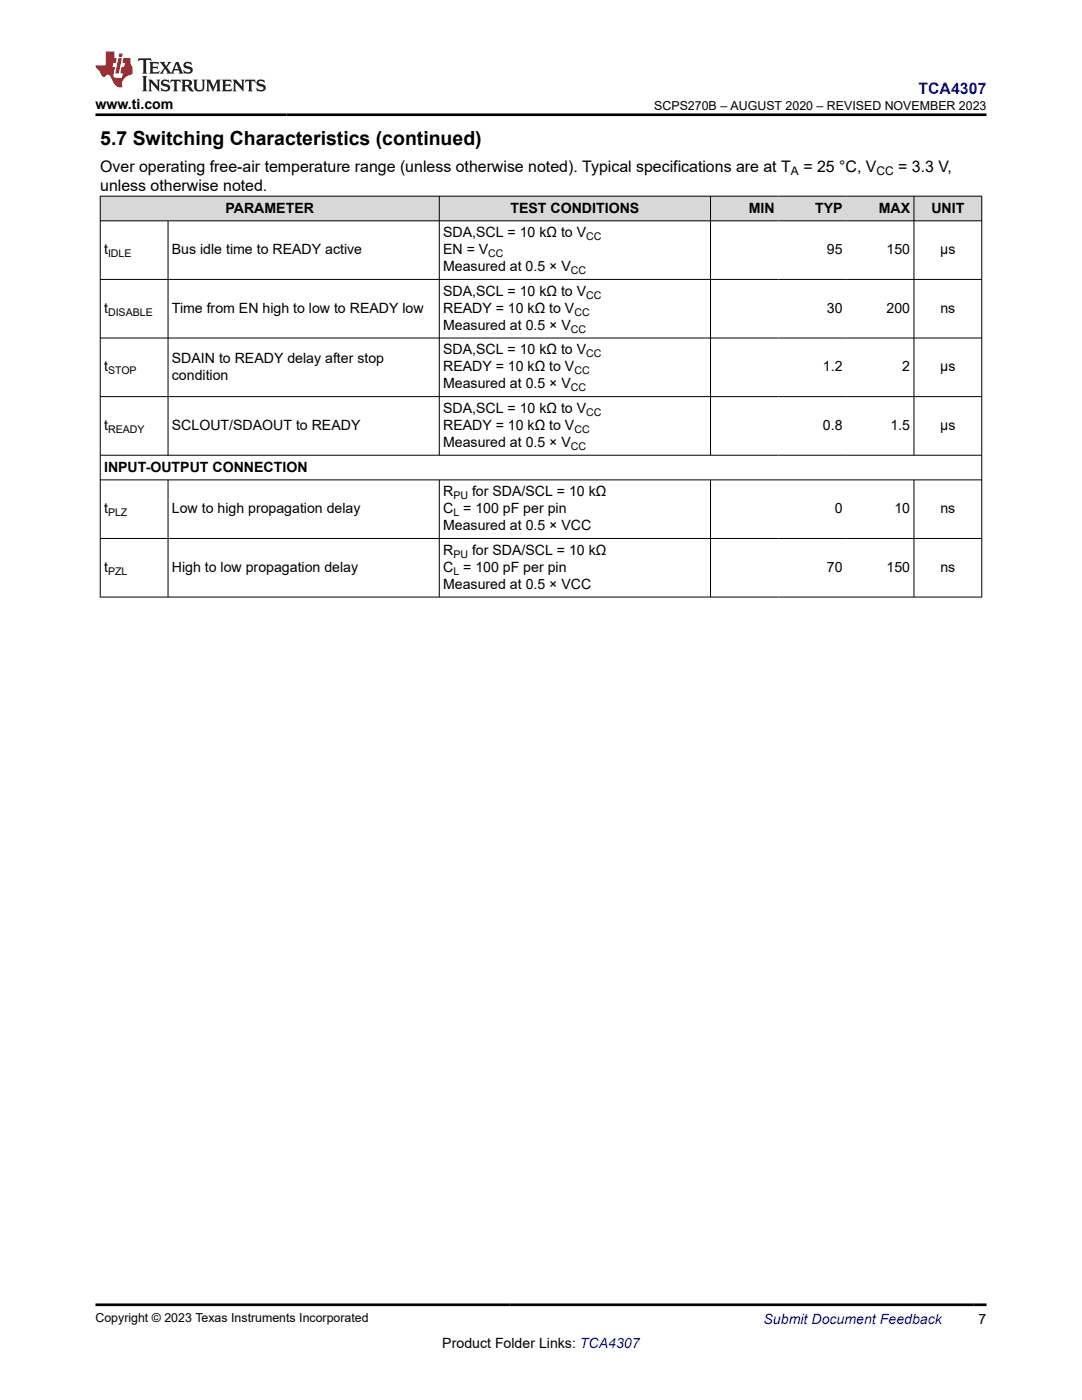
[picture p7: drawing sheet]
<svg xmlns="http://www.w3.org/2000/svg" width="216mm" height="279mm" viewBox="0 0 216 279" stroke-linecap="round" stroke-linejoin="round" font-family="sans-serif">
<defs><g id="words">
<text font-size="3.9" x="20" y="28.8">5.7 Switching Characteristics (continued)</text>
<text font-size="3.2" fill="#00f" x="183.3" y="18.7">TCA4307</text>
<g font-size="3.2">
<text x="20" y="34.3">Over operating free-air temperature range (unless otherwise noted). Typical specifications are at T</text>
<text x="160.3" y="34.3">= 25 °C, V</text>
<text x="179.2" y="34.3">= 3.3 V,</text>
<text x="20" y="38.1">unless otherwise noted.</text>
</g>
<g font-size="2.8">
<text x="19.1" y="21.8">www.ti.com</text>
<text x="45" y="42.4">PARAMETER</text>
<text x="88.4" y="47.3">SDA,SCL = 10 kΩ to V</text>
<text x="101.9" y="42.4">TEST CONDITIONS</text>
<text x="149.4" y="42.4">MIN</text>
<text x="162.6" y="42.4">TYP</text>
<text x="175.3" y="42.4">MAX</text>
<text x="185.8" y="42.4">UNIT</text>
<text x="20.8" y="50.7">t</text>
<text x="34.3" y="50.7">Bus idle time to READY active</text>
<text x="88.4" y="50.7">EN = V</text>
<text x="165" y="50.7">95</text>
<text x="176.9" y="50.7">150</text>
<text x="187.6" y="50.7">µs</text>
<text x="88.4" y="54.1">Measured at 0.5 × V</text>
<text x="88.4" y="59">SDA,SCL = 10 kΩ to V</text>
<text x="20.8" y="62.4">t</text>
<text x="34.3" y="62.4">Time from EN high to low to READY low</text>
<text x="88.4" y="62.4">READY = 10 kΩ to V</text>
<text x="88.4" y="65.8">Measured at 0.5 × V</text>
<text x="165" y="62.4">30</text>
<text x="176.9" y="62.4">200</text>
<text x="187.6" y="62.4">ns</text>
<text x="88.4" y="70.7">SDA,SCL = 10 kΩ to V</text>
<text x="20.8" y="74.1">t</text>
<text x="34.3" y="72.4">SDAIN to READY delay after stop</text>
<text x="34.3" y="75.8">condition</text>
<text x="88.4" y="74.1">READY = 10 kΩ to V</text>
<text x="88.4" y="77.5">Measured at 0.5 × V</text>
<text x="164.2" y="74.1">1.2</text>
<text x="180" y="74.1">2</text>
<text x="187.6" y="74.1">µs</text>
<text x="88.4" y="82.4">SDA,SCL = 10 kΩ to V</text>
<text x="20.8" y="85.8">t</text>
<text x="34.3" y="85.8">SCLOUT/SDAOUT to READY</text>
<text x="88.4" y="85.8">READY = 10 kΩ to V</text>
<text x="88.4" y="89.2">Measured at 0.5 × V</text>
<text x="164.2" y="85.8">0.8</text>
<text x="177.7" y="85.8">1.5</text>
<text x="187.6" y="85.8">µs</text>
<text x="20.8" y="94.1">INPUT-OUTPUT CONNECTION</text>
<text x="88.4" y="99">R</text>
<text x="94.2" y="99">for SDA/SCL = 10 kΩ</text>
<text x="20.8" y="102.4">t</text>
<text x="34.3" y="102.4">Low to high propagation delay</text>
<text x="88.4" y="102.4">C = 100 pF per pin</text>
<text x="88.4" y="105.8">Measured at 0.5 × VCC</text>
<text x="166.6" y="102.4">0</text>
<text x="178.5" y="102.4">10</text>
<text x="187.6" y="102.4">ns</text>
<text x="88.4" y="110.7">R</text>
<text x="94.2" y="110.7">for SDA/SCL = 10 kΩ</text>
<text x="20.8" y="114.1">t</text>
<text x="34.3" y="114.1">High to low propagation delay</text>
<text x="88.4" y="114.1">C = 100 pF per pin</text>
<text x="88.4" y="117.5">Measured at 0.5 × VCC</text>
<text x="165" y="114.1">70</text>
<text x="176.9" y="114.1">150</text>
<text x="187.6" y="114.1">ns</text>
<text x="88.3" y="269">Product Folder Links: TCA4307</text>
<text x="195.3" y="264.2">7</text>
</g>
<text font-size="2.8" fill="#00f" x="152.4" y="264.2">Submit Document Feedback</text>
<g font-size="2.5">
<text x="130.6" y="21.9">SCPS270B – AUGUST 2020 – REVISED NOVEMBER 2023</text>
<text x="19.1" y="263.9">Copyright © 2023 Texas Instruments Incorporated</text>
</g>
<g font-size="2.4">
<text x="157.8" y="34.9">A</text>
<text x="174.9" y="34.9">CC</text>
</g>
<g font-size="2.1">
<text x="117" y="47.9">CC</text>
<text x="21.6" y="51.3">IDLE</text>
<text x="97.4" y="51.3">CC</text>
<text x="113.9" y="54.7">CC</text>
<text x="117" y="59.6">CC</text>
<text x="21.6" y="63">DISABLE</text>
<text x="114.6" y="63">CC</text>
<text x="113.9" y="66.4">CC</text>
<text x="117" y="71.3">CC</text>
<text x="21.6" y="74.7">STOP</text>
<text x="114.6" y="74.7">CC</text>
<text x="113.9" y="78.1">CC</text>
<text x="117" y="83">CC</text>
<text x="21.6" y="86.4">READY</text>
<text x="113.9" y="89.8">CC</text>
<text x="114.6" y="86.4">CC</text>
<text x="90.5" y="99.6">PU</text>
<text x="21.6" y="103">PLZ</text>
<text x="90.5" y="103">L</text>
<text x="90.5" y="111.3">PU</text>
<text x="21.6" y="114.7">PZL</text>
<text x="90.5" y="114.7">L</text>
</g>
</g></defs>
<g fill="#d8d8d8">
<path d="M20 39.1h175.9v5h-175.9z" fill-rule="evenodd"/>
<path d="M20.1 39.2h67.5v4.8h-67.5z" fill-rule="evenodd"/>
<path d="M87.7 39.2h54v4.8h-54z" fill-rule="evenodd"/>
<path d="M141.8 39.2h13.5v4.8h-13.5z" fill-rule="evenodd"/>
<path d="M155.3 39.2h13.5v4.8h-13.5z" fill-rule="evenodd"/>
<path d="M168.8 39.2h13.5v4.8h-13.5z" fill-rule="evenodd"/>
<path d="M182.4 39.2h13.4v4.8h-13.4z" fill-rule="evenodd"/>
</g>
<g fill="none" stroke="#000" stroke-width=".2">
<path d="M19.9 39.1h176.1M20 39.1v80.1M87.7 39.1v51.8M141.8 39.1v51.8M182.4 39.1v51.8M195.9 39.1v80.1M19.9 44.1h176.1M19.9 55.8h176.1M33.5 44.1v46.8M19.9 67.5h176.1M19.9 79.2h176.1M19.9 90.8h176.1"/>
<path d="M19.9 95.8h176.1M33.5 95.8v23.4M87.7 95.8v23.4M141.8 95.8v23.4M182.4 95.8v23.4M19.9 107.5h176.1M19.9 119.2h176.1"/>
</g>
<path d="M27.7 11.6l-.2 .6 .5-.2h.6v.1v2.2l-.2 .4h1l-.2-.4v-2.2v-.1h.5l.5 .2-.1-.6zM29.8 12.4l.2 .3v1.6l-.2 .4h1.9l.1-.6a1.08 1.08 0 0 1-1.3 .2v-.7h.6l.4 .2v-.7l-.4 .2h-.6v-.5l.2-.2a1 1 0 0 1 1 .3l-.1-.5zM31.8 12.4l1 1.1-1 1.2h.9l-.2-.2 .4-.8 .5 .8-.2 .2h1.6l-.2-.2 .1-.5h1l.1 .5-.1 .2h.9l-.2-.4-.8-1.9h-.5l-1 2.1-.8-1.1 .9-1h-.8l.2 .2-.5 .6-.3-.6 .1-.2zM35.2 12.8l.4 1h-.8zM36.8 12.5a.65 .65 0 0 0-.2 .7 .65 .65 0 0 0 .6 .5l.7 .1 .1 .3a.79 .79 0 0 1-.7 .4 .79 .79 0 0 1-.7-.5l.1 .7 .2-.1a.93 .93 0 0 0 1.1 0 .93 .93 0 0 0 .4-.9 1.46 1.46 0 0 0-1.2-.6l-.1-.3a1.09 1.09 0 0 1 1.2 .2l-.2-.6-.1 .1-.6-.2zM28.4 15.2l.2 .4v2.2l-.2 .4h1l-.2-.4v-2.2l.2-.4zM29.6 15.9l.2 .4v1.5l-.2 .4h.8l-.3-.4v-1.3l1.7 1.8v-2l.2-.4h-.8l.2 .2 .1 1.1-1.2-1.3zM32.3 16a.65 .65 0 0 0-.2 .8 .65 .65 0 0 0 .7 .4l.6 .2 .1 .2a.79 .79 0 0 1-.7 .4 .79 .79 0 0 1-.7-.5l.1 .7 .2-.1a.93 .93 0 0 0 1.1 .1 .93 .93 0 0 0 .4-1 1.46 1.46 0 0 0-1.2-.5l-.1-.4a1.09 1.09 0 0 1 1.2 .2l-.2-.6-.1 .1-.6-.1zM34.1 15.9l-.1 .6a.63 .63 0 0 1 .7-.3l.1 1.6-.3 .4h1l-.2-.4v-1.6a.66 .66 0 0 1 .8 .3l-.1-.6zM36.2 15.9l.2 .4v1.5l-.2 .4h.9l-.2-.2v-.7h.5l.1 .2a.79 .79 0 0 0 1.2 .6l-1-.9a.61 .61 0 0 0 .6-.6 .61 .61 0 0 0-.5-.7zM36.9 16.2h.2a.47 .47 0 0 1 .5 .1 .47 .47 0 0 1 .1 .5l-.2 .1-.6 .1zM38.5 15.9l.2 .2a2.27 2.27 0 0 0 .4 2 1.04 1.04 0 0 0 1.7-.7v-1.3l.2-.2h-.8l.2 .4v1.1a.6 .6 0 0 1-.6 .6 .6 .6 0 0 1-.6-.6v-1.1l.3-.4zM41.1 15.9l.2 .4v1.5l-.2 .4h.7l-.2-.4v-1.4l.9 1.9 .8-1.9v1.4l-.2 .4h1l-.3-.4v-1.5l.3-.4h-.8l-.7 1.5-.7-1.5zM44.3 15.9l.2 .4v1.5l-.2 .4h1.9l.1-.6a1.09 1.09 0 0 1-1.3 .2v-.7h.6l.4 .2v-.6l-.4 .2h-.6v-.6l.2-.1a1.01 1.01 0 0 1 1 .3l-.1-.6zM46.4 15.9l.3 .4v1.5l-.3 .4h.8l-.2-.4v-1.3l1.6 1.8v-2l.2-.4h-.7l.2 .2v1.1l-1.2-1.3zM49 15.9l-.1 .6a.63 .63 0 0 1 .8-.3v1.6l-.3 .4h1l-.2-.4v-1.6a.66 .66 0 0 1 .8 .3l-.1-.6zM51.4 16a.65 .65 0 0 0-.2 .8 .65 .65 0 0 0 .6 .4l.6 .2 .2 .2a.79 .79 0 0 1-.8 .4 .79 .79 0 0 1-.6-.5l.1 .7 .2-.1a.93 .93 0 0 0 1 .1 .93 .93 0 0 0 .5-1 1.46 1.46 0 0 0-1.3-.5l-.1-.4a1.09 1.09 0 0 1 1.3 .2l-.2-.6-.2 .1-.5-.1z" fill="#231f20"/>
<path d="M21.1 10.3v2.7h-2.1l.1 .4 .9 1a.95 .95 0 0 0 .9 .9 .59 .59 0 0 1 .6-.4 .59 .59 0 0 1 .5 .3l.4 .8a1.59 1.59 0 0 0 2.1 1.4 1.61 1.61 0 0 1 1-2.3l1-.3-.1-1.5a1.59 1.59 0 0 1-.4-1.7h-1.4l-.2 .9h.5l-.1 .9h-.5l-.2 .9v.3l.4 .1-.2 .9h-.6a.73 .73 0 0 1-1.1-.7l.3-1.5h-.5l.2-.9h.5l.2-.9h-.5v-1.3zM23.6 11.6l-.6 3.1h.7l.6-3.1zM23.8 10.7l-.1 .6h.7l.1-.6z" fill="#ed1c24"/>
<path d="M19.1 22.9h177.8M19.1 260.4h177.8" fill="none" stroke="#000" stroke-width=".53"/>
<use href="#words"/>
</svg>
